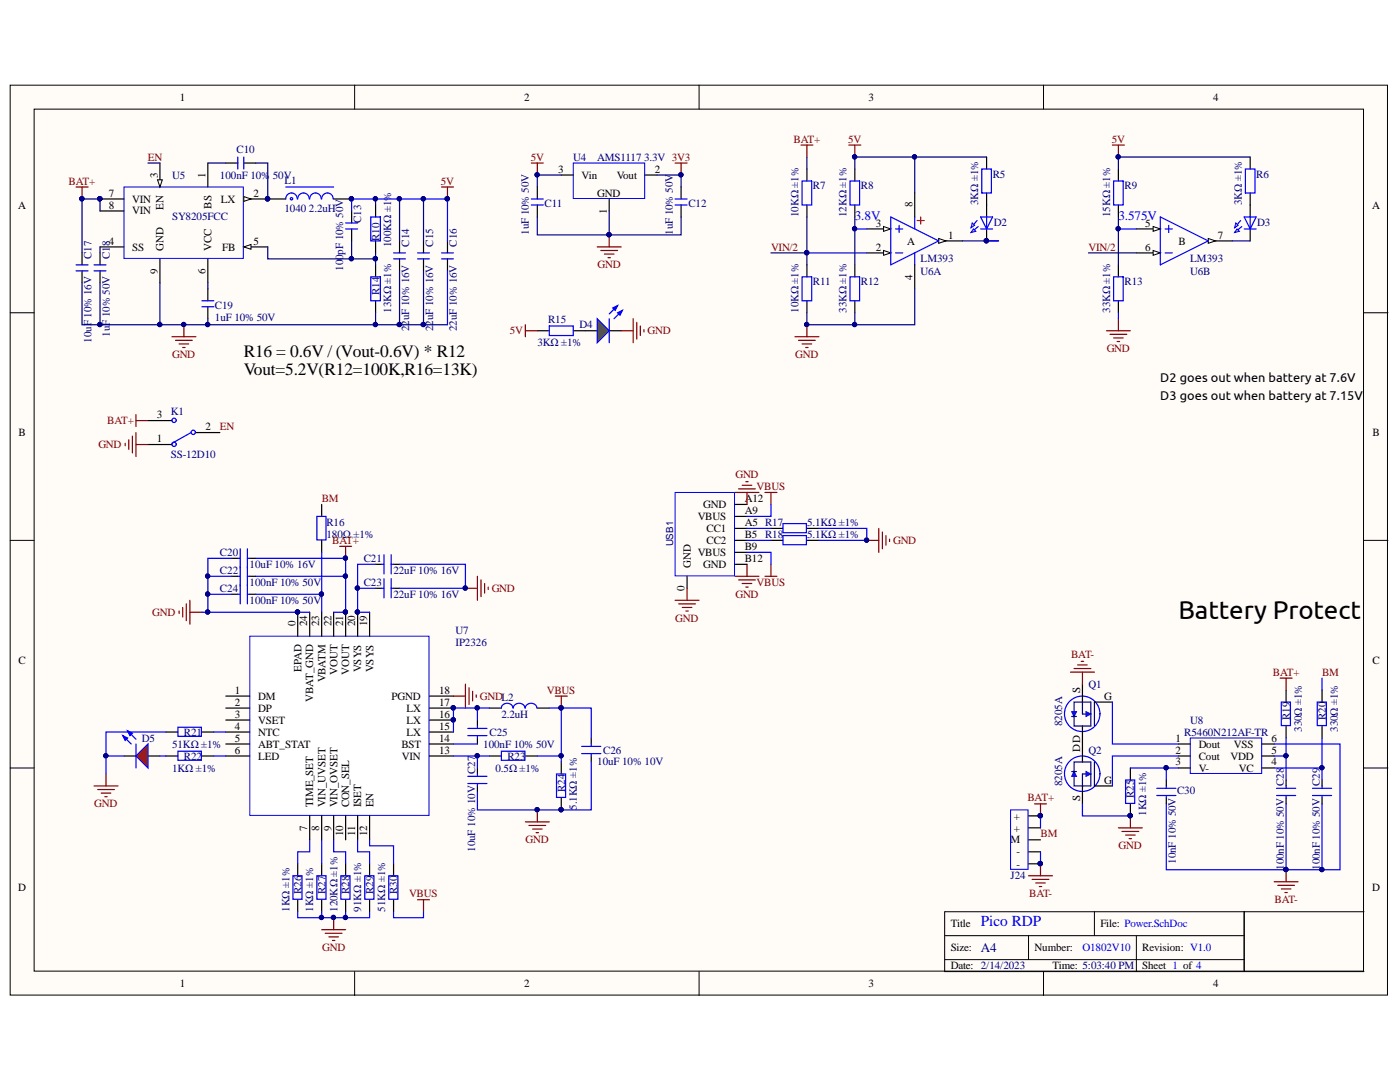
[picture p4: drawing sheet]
<svg xmlns="http://www.w3.org/2000/svg" width="279mm" height="216mm" viewBox="0 0 279 216" stroke-linecap="round" stroke-linejoin="round" font-family="sans-serif">
<defs><g id="words">
<text font-size="5.2" x="235.2" y="123.6">Battery Protect</text>
<g font-size="3.5">
<text x="48.6" y="71.2">R16 = 0.6V / (Vout-0.6V) * R12</text>
<text x="48.6" y="74.8">Vout=5.2V(R12=100K,R16=13K)</text>
</g>
<text font-size="3" fill="#00f" x="195.7" y="184.9">Pico RDP</text>
<g font-size="2.6" fill="#00f">
<text x="170.6" y="43.9">3.8V</text>
<text x="223.2" y="43.9">3.575V</text>
</g>
<text font-size="2.6" fill="#000080" x="195.7" y="189.9">A4</text>
<g font-size="2.5">
<text x="231.5" y="76.3">D2 goes out when battery at 7.6V</text>
<text x="231.5" y="79.8">D3 goes out when battery at 7.15V</text>
</g>
<g font-size="2.2">
<text x="35.9" y="20.1">1</text>
<text x="104.6" y="20.1">2</text>
<text x="173.3" y="20.1">3</text>
<text x="242.1" y="20.1">4</text>
<text x="31.5" y="35.4" transform="rotate(-90 31.5 35.4)">3</text>
<text x="41" y="35.4" transform="rotate(-90 41 35.4)">1</text>
<text x="111.4" y="34.4">3</text>
<text x="116.1" y="35.7">Vin</text>
<text x="123.1" y="35.7">Vout</text>
<text x="130.7" y="34.4">2</text>
<text x="3.6" y="41.6">A</text>
<text x="21.7" y="39.2">7</text>
<text x="21.7" y="41.6">8</text>
<text x="26.4" y="40.4">VIN</text>
<text x="32.7" y="41.9" transform="rotate(-90 32.7 41.9)">EN</text>
<text x="42.2" y="41.6" transform="rotate(-90 42.2 41.6)">BS</text>
<text x="44.1" y="40.4">LX</text>
<text x="50.6" y="39.2">2</text>
<text x="119.2" y="39.2">GND</text>
<text x="182.1" y="41.4" transform="rotate(-90 182.1 41.4)">8</text>
<text x="273.8" y="41.6">A</text>
<text x="26.4" y="42.8">VIN</text>
<text x="121.1" y="42.7" transform="rotate(-90 121.1 42.7)">1</text>
<text x="174.8" y="45.2">3</text>
<text x="189.2" y="47.6">1</text>
<text x="228.6" y="45.2">5</text>
<text x="243" y="47.6">7</text>
<text x="21.7" y="48.8">4</text>
<text x="26.4" y="50">SS</text>
<text x="32.7" y="50" transform="rotate(-90 32.7 50)">GND</text>
<text x="42.2" y="50" transform="rotate(-90 42.2 50)">VCC</text>
<text x="44.3" y="50">FB</text>
<text x="50.6" y="48.8">5</text>
<text x="174.8" y="50">2</text>
<text x="181" y="48.8">A</text>
<text x="228.6" y="50">6</text>
<text x="235.2" y="48.8">B</text>
<text x="31.5" y="54.6" transform="rotate(-90 31.5 54.6)">9</text>
<text x="41" y="54.6" transform="rotate(-90 41 54.6)">6</text>
<text x="182.1" y="55.8" transform="rotate(-90 182.1 55.8)">4</text>
<text x="31.3" y="83.5">3</text>
<text x="3.7" y="87">B</text>
<text x="31.3" y="88.2">1</text>
<text x="41" y="85.8">2</text>
<text x="273.9" y="87">B</text>
<text x="140.3" y="101.4">GND</text>
<text x="148.6" y="100.2">A12</text>
<text x="139.2" y="103.8">VBUS</text>
<text x="141" y="106.1">CC1</text>
<text x="148.6" y="107.3">B5 R18</text>
<text x="148.6" y="102.6">A9</text>
<text x="148.6" y="105">A5 R17</text>
<text x="137.9" y="113.3" transform="rotate(-90 137.9 113.3)">GND</text>
<text x="139.2" y="111">VBUS</text>
<text x="140.3" y="113.3">GND</text>
<text x="141" y="108.6">CC2</text>
<text x="148.6" y="109.8">B9</text>
<text x="148.6" y="112.1">B12</text>
<text x="136.6" y="118" transform="rotate(-90 136.6 118)">0</text>
<text x="59" y="125" transform="rotate(-90 59 125)">0</text>
<text x="61.3" y="125" transform="rotate(-90 61.3 125)">24</text>
<text x="63.7" y="125" transform="rotate(-90 63.7 125)">23</text>
<text x="66.2" y="125" transform="rotate(-90 66.2 125)">22</text>
<text x="68.5" y="125" transform="rotate(-90 68.5 125)">21</text>
<text x="70.9" y="125" transform="rotate(-90 70.9 125)">20</text>
<text x="73.3" y="125" transform="rotate(-90 73.3 125)">19</text>
<text x="3.7" y="132.4">C</text>
<text x="60.1" y="134" transform="rotate(-90 60.1 134)">EPAD</text>
<text x="65" y="136.2" transform="rotate(-90 65 136.2)">VBATM</text>
<text x="67.3" y="134.6" transform="rotate(-90 67.3 134.6)">VOUT</text>
<text x="69.7" y="134.6" transform="rotate(-90 69.7 134.6)">VOUT</text>
<text x="72.1" y="134.1" transform="rotate(-90 72.1 134.1)">VSYS</text>
<text x="74.5" y="134.1" transform="rotate(-90 74.5 134.1)">VSYS</text>
<text x="273.9" y="132.4">C</text>
<text x="46.9" y="138.4">1</text>
<text x="46.9" y="140.8">2</text>
<text x="46.9" y="143.2">3</text>
<text x="51.5" y="139.6">DM</text>
<text x="51.5" y="142">DP</text>
<text x="62.5" y="140" transform="rotate(-90 62.5 140)">VBAT_GND</text>
<text x="78.2" y="139.6">PGND</text>
<text x="81.1" y="142">LX</text>
<text x="87.6" y="143.2">16</text>
<text x="87.6" y="140.8">17</text>
<text x="87.6" y="138.4">18</text>
<text x="215.5" y="138.2" transform="rotate(-90 215.5 138.2)">S</text>
<text x="220.4" y="139.6">G</text>
<text x="46.9" y="145.6">4</text>
<text x="46.9" y="148">5</text>
<text x="51.5" y="144.4">VSET</text>
<text x="51.5" y="146.8">NTC</text>
<text x="51.5" y="149.2">ABT_STAT</text>
<text x="80.1" y="149.2">BST</text>
<text x="81.1" y="146.8">LX</text>
<text x="81.1" y="144.4">LX</text>
<text x="87.6" y="148">14</text>
<text x="87.6" y="145.6">15</text>
<text x="234.6" y="148">1</text>
<text x="239.2" y="149.2">Dout</text>
<text x="246.2" y="149.2">VSS</text>
<text x="253.8" y="148">6</text>
<text x="46.9" y="150.4">6</text>
<text x="51.5" y="151.5">LED</text>
<text x="80.2" y="151.5">VIN</text>
<text x="87.6" y="150.4">13</text>
<text x="215.5" y="150.1" transform="rotate(-90 215.5 150.1)">DD</text>
<text x="234.6" y="150.4">2</text>
<text x="234.6" y="152.7">3</text>
<text x="239.2" y="151.5">Cout</text>
<text x="239.2" y="154">V-</text>
<text x="245.6" y="151.5">VDD</text>
<text x="247.3" y="154">VC</text>
<text x="253.8" y="152.7">4</text>
<text x="253.8" y="150.4">5</text>
<text x="62.5" y="161.1" transform="rotate(-90 62.5 161.1)">TIME_SET</text>
<text x="65" y="161.1" transform="rotate(-90 65 161.1)">VIN_UVSET</text>
<text x="67.3" y="161.1" transform="rotate(-90 67.3 161.1)">VIN_OVSET</text>
<text x="69.7" y="161.1" transform="rotate(-90 69.7 161.1)">CON_SEL</text>
<text x="72.1" y="161.1" transform="rotate(-90 72.1 161.1)">ISET</text>
<text x="74.5" y="161.1" transform="rotate(-90 74.5 161.1)">EN</text>
<text x="215.5" y="159.9" transform="rotate(-90 215.5 159.9)">S</text>
<text x="220.4" y="156.4">G</text>
<text x="61.3" y="165.8" transform="rotate(-90 61.3 165.8)">7</text>
<text x="63.7" y="165.8" transform="rotate(-90 63.7 165.8)">8</text>
<text x="66.2" y="165.8" transform="rotate(-90 66.2 165.8)">9</text>
<text x="68.5" y="166.9" transform="rotate(-90 68.5 166.9)">10</text>
<text x="70.9" y="166.8" transform="rotate(-90 70.9 166.8)">11</text>
<text x="73.3" y="166.9" transform="rotate(-90 73.3 166.9)">12</text>
<text x="202.3" y="163.6">+</text>
<text x="202.3" y="165.9">+</text>
<text x="201.7" y="168.3">M</text>
<text x="202.8" y="170.7">-</text>
<text x="202.8" y="173.1">-</text>
<text x="3.6" y="177.8">D</text>
<text x="273.8" y="177.8">D</text>
<text x="189.7" y="185">Title</text>
<text x="219.6" y="185">File: Power.SchDoc</text>
<text x="189.7" y="189.9">Size:</text>
<text x="206.5" y="189.9">Number:</text>
<text x="228" y="189.9">Revision: V1.0</text>
<text x="35.9" y="197">1</text>
<text x="104.6" y="197">2</text>
<text x="173.3" y="197">3</text>
<text x="189.7" y="193.4">Date: 2/14/2023</text>
<text x="210" y="193.4">Time: 5:03:40 PM</text>
<text x="228" y="193.4">Sheet 1 of 4</text>
<text x="242.1" y="197">4</text>
</g>
<g font-size="2.2" fill="#800000">
<text x="158.4" y="28.5">BAT+</text>
<text x="169.3" y="28.5">5V</text>
<text x="221.9" y="28.5">5V</text>
<text x="29.5" y="32.1">EN</text>
<text x="105.9" y="32.1">5V</text>
<text x="13.7" y="36.9">BAT+</text>
<text x="88" y="36.9">5V</text>
<text x="119.3" y="53.5">GND</text>
<text x="153.9" y="50">VIN/2</text>
<text x="217.2" y="50">VIN/2</text>
<text x="34.3" y="71.5">GND</text>
<text x="101.8" y="66.7">5V</text>
<text x="129.3" y="66.7">GND</text>
<text x="158.7" y="71.5">GND</text>
<text x="220.9" y="70.3">GND</text>
<text x="19.6" y="89.4">GND</text>
<text x="21.4" y="84.7">BAT+</text>
<text x="43.9" y="85.8">EN</text>
<text x="146.8" y="95.4">GND</text>
<text x="151" y="97.8">VBUS</text>
<text x="66.3" y="108.6">BAT+</text>
<text x="178.2" y="108.6">GND</text>
<text x="98.1" y="118.1">GND</text>
<text x="146.8" y="119.3">GND</text>
<text x="151" y="116.9">VBUS</text>
<text x="30.4" y="122.9">GND</text>
<text x="134.8" y="124.1">GND</text>
<text x="213.8" y="131.3">BAT-</text>
<text x="254" y="134.8">BAT+</text>
<text x="95.8" y="139.6">GNDL2</text>
<text x="109.1" y="138.4">VBUS</text>
<text x="18.8" y="161.1">GND</text>
<text x="205" y="159.9">BAT+</text>
<text x="104.9" y="168.3">GND</text>
<text x="223.2" y="169.5">GND</text>
<text x="81.6" y="179">VBUS</text>
<text x="205.4" y="179">BAT-</text>
<text x="254.4" y="180.2">BAT-</text>
<text x="64.3" y="189.9">GND</text>
</g>
<g font-size="2.2" fill="#000080">
<text x="34.3" y="35.7">U5</text>
<text x="43.9" y="35.7">100nF 10%</text>
<text x="47.2" y="30.6">C10</text>
<text x="54.5" y="35.7">50V</text>
<text x="114.4" y="32.1">U4</text>
<text x="119.2" y="32.1">AMS1117 3.3V 3V3</text>
<text x="198.1" y="35.4">R5</text>
<text x="250.7" y="35.4">R6</text>
<text x="56.8" y="36.6">L1</text>
<text x="108.7" y="41.4">C11</text>
<text x="137.4" y="41.4">C12</text>
<text x="162.2" y="37.8">R7</text>
<text x="171.8" y="37.8">R8</text>
<text x="195.2" y="40.9" transform="rotate(-90 195.2 40.9)">3KΩ ±1%</text>
<text x="224.4" y="37.8">R9</text>
<text x="247.9" y="40.9" transform="rotate(-90 247.9 40.9)">3KΩ ±1%</text>
<text x="34.3" y="44">SY8205FCC</text>
<text x="56.8" y="42.4">1040 2.2uH</text>
<text x="72.1" y="44.5" transform="rotate(-90 72.1 44.5)">C13</text>
<text x="105.6" y="46.9" transform="rotate(-90 105.6 46.9)">1uF 10% 50V</text>
<text x="134.2" y="46.9" transform="rotate(-90 134.2 46.9)">1uF 10% 50V</text>
<text x="159.4" y="43.3" transform="rotate(-90 159.4 43.3)">10KΩ ±1%</text>
<text x="168.9" y="43.3" transform="rotate(-90 168.9 43.3)">12KΩ ±1%</text>
<text x="198.4" y="45">D2</text>
<text x="221.5" y="43.3" transform="rotate(-90 221.5 43.3)">15KΩ ±1%</text>
<text x="250.9" y="45">D3</text>
<text x="18.3" y="51.7" transform="rotate(-90 18.3 51.7)">C17</text>
<text x="21.9" y="51.7" transform="rotate(-90 21.9 51.7)">C1</text>
<text x="21.9" y="49.1" transform="rotate(-90 21.9 49.1)">8</text>
<text x="75.7" y="48" transform="rotate(-90 75.7 48)">R10</text>
<text x="78.1" y="49.2" transform="rotate(-90 78.1 49.2)">100KΩ ±1%</text>
<text x="81.6" y="49.2" transform="rotate(-90 81.6 49.2)">C14</text>
<text x="86.5" y="49.2" transform="rotate(-90 86.5 49.2)">C15</text>
<text x="91.2" y="49.2" transform="rotate(-90 91.2 49.2)">C16</text>
<text x="183.7" y="52.4">LM393</text>
<text x="237.5" y="52.4">LM393</text>
<text x="68.5" y="54" transform="rotate(-90 68.5 54)">100pF 10% 50V</text>
<text x="75.7" y="58.9" transform="rotate(-90 75.7 58.9)">R14</text>
<text x="162.2" y="56.9">R11</text>
<text x="171.8" y="56.9">R12</text>
<text x="183.7" y="54.8">U6A</text>
<text x="224.4" y="56.9">R13</text>
<text x="237.5" y="54.8">U6B</text>
<text x="42.9" y="61.7">C19</text>
<text x="42.9" y="64.1">1uF 10% 50V</text>
<text x="78.1" y="62.4" transform="rotate(-90 78.1 62.4)">13KΩ ±1%</text>
<text x="81.6" y="66" transform="rotate(-90 81.6 66)">22uF 10% 16V</text>
<text x="86.5" y="66" transform="rotate(-90 86.5 66)">22uF 10% 16V</text>
<text x="91.2" y="66" transform="rotate(-90 91.2 66)">22uF 10% 16V</text>
<text x="109.4" y="64.4">R15</text>
<text x="115.6" y="65.5">D4</text>
<text x="159.4" y="62.4" transform="rotate(-90 159.4 62.4)">10KΩ ±1%</text>
<text x="168.9" y="62.4" transform="rotate(-90 168.9 62.4)">33KΩ ±1%</text>
<text x="221.5" y="62.4" transform="rotate(-90 221.5 62.4)">33KΩ ±1%</text>
<text x="18.3" y="68.4" transform="rotate(-90 18.3 68.4)">10uF 10% 16V</text>
<text x="21.9" y="67.2" transform="rotate(-90 21.9 67.2)">1uF 10% 50V</text>
<text x="107.3" y="69.1">3KΩ ±1%</text>
<text x="34.1" y="82.7">K1</text>
<text x="34.1" y="91.3">SS-12D10</text>
<text x="65.1" y="105">R16</text>
<text x="65.1" y="107.3">180Ω ±1%</text>
<text x="161.1" y="105">5.1KΩ ±1%</text>
<text x="161.1" y="107.3">5.1KΩ ±1%</text>
<text x="43.9" y="111">C20</text>
<text x="49.8" y="113.3">10uF 10% 16V</text>
<text x="72.6" y="112.1">C21</text>
<text x="43.9" y="114.5">C22</text>
<text x="43.9" y="118.1">C24</text>
<text x="49.8" y="116.9">100nF 10% 50V</text>
<text x="72.6" y="116.9">C23</text>
<text x="78.5" y="114.5">22uF 10% 16V</text>
<text x="78.5" y="119.3">22uF 10% 16V</text>
<text x="49.8" y="120.5">100nF 10% 50V</text>
<text x="90.9" y="126.5">U7</text>
<text x="90.9" y="128.9">IP2326</text>
<text x="217.2" y="137.3">Q1</text>
<text x="100.1" y="143.2">2.2uH</text>
<text x="257.4" y="143.7" transform="rotate(-90 257.4 143.7)">R19</text>
<text x="264.6" y="143.7" transform="rotate(-90 264.6 143.7)">R20</text>
<text x="28.3" y="148">D5</text>
<text x="34.3" y="149.2">51KΩ ±1%</text>
<text x="36.7" y="146.8">R21</text>
<text x="96.4" y="149.2">100nF 10% 50V</text>
<text x="97.7" y="146.8">C25</text>
<text x="212" y="144.9" transform="rotate(-90 212 144.9)">8205A</text>
<text x="236.3" y="146.8">R5460N212AF-TR</text>
<text x="237.5" y="144.4">U8</text>
<text x="259.8" y="146.1" transform="rotate(-90 259.8 146.1)">330Ω ±1%</text>
<text x="267" y="146.1" transform="rotate(-90 267 146.1)">330Ω ±1%</text>
<text x="34.3" y="154">1KΩ ±1%</text>
<text x="36.7" y="151.5">R22</text>
<text x="94.8" y="154.4" transform="rotate(-90 94.8 154.4)">C27</text>
<text x="98.9" y="154">0.5Ω ±1%</text>
<text x="101.3" y="151.5">R23</text>
<text x="119.2" y="152.7">10uF 10% 10V</text>
<text x="120.4" y="150.4">C26</text>
<text x="217.2" y="150.4">Q2</text>
<text x="112.8" y="158.1" transform="rotate(-90 112.8 158.1)">R24</text>
<text x="115.1" y="161.6" transform="rotate(-90 115.1 161.6)">5.1KΩ ±1%</text>
<text x="212" y="156.8" transform="rotate(-90 212 156.8)">8205A</text>
<text x="226.3" y="159.2" transform="rotate(-90 226.3 159.2)">R25</text>
<text x="234.9" y="158.5">C30</text>
<text x="256.2" y="156.8" transform="rotate(-90 256.2 156.8)">C28</text>
<text x="263.4" y="156.8" transform="rotate(-90 263.4 156.8)">C29</text>
<text x="228.7" y="162.8" transform="rotate(-90 228.7 162.8)">1KΩ ±1%</text>
<text x="94.8" y="170" transform="rotate(-90 94.8 170)">10uF 10% 10V</text>
<text x="234.7" y="172.4" transform="rotate(-90 234.7 172.4)">10nF 10% 50V</text>
<text x="256.2" y="173.5" transform="rotate(-90 256.2 173.5)">100nF 10% 50V</text>
<text x="263.4" y="173.5" transform="rotate(-90 263.4 173.5)">100nF 10% 50V</text>
<text x="60.1" y="178.4" transform="rotate(-90 60.1 178.4)">R26</text>
<text x="65" y="178.4" transform="rotate(-90 65 178.4)">R27</text>
<text x="69.7" y="178.4" transform="rotate(-90 69.7 178.4)">R28</text>
<text x="74.5" y="178.4" transform="rotate(-90 74.5 178.4)">R29</text>
<text x="79.3" y="178.4" transform="rotate(-90 79.3 178.4)">R30</text>
<text x="201.7" y="175.5">J24</text>
<text x="57.8" y="181.9" transform="rotate(-90 57.8 181.9)">1KΩ ±1%</text>
<text x="62.5" y="181.9" transform="rotate(-90 62.5 181.9)">1KΩ ±1%</text>
<text x="67.3" y="181.9" transform="rotate(-90 67.3 181.9)">120KΩ ±1%</text>
<text x="72.1" y="181.9" transform="rotate(-90 72.1 181.9)">91KΩ ±1%</text>
<text x="76.9" y="181.9" transform="rotate(-90 76.9 181.9)">51KΩ ±1%</text>
</g>
<g font-size="2.2" fill="#980000">
<text x="64.2" y="100.2">BM</text>
<text x="263.8" y="134.8">BM</text>
<text x="207.7" y="167.1">BM</text>
</g>
<text font-size="2.2" fill="#00f" x="216" y="189.9">O1802V10</text>
<text font-size="1.9" fill="#000080" x="134.3" y="109" transform="rotate(-90 134.3 109)">USB1</text>
</g></defs>
<g fill="#fffcf8" stroke="#000" stroke-width=".2">
<path d="M2 17h274.9v181.6h-274.9z"/>
<path d="M6.8 21.8h265.3v172h-265.3z"/>
</g>
<g fill="none" stroke="#000" stroke-width=".2">
<path d="M70.8 17v4.8M139.5 17v4.8M208.3 17v4.8M2 62.4h4.8M272.2 62.4h4.8M2 107.8h4.8M272.2 107.8h4.8M2 153.2h4.8M272.2 153.2h4.8M70.8 193.9v4.8M139.5 193.9v4.8M188.5 186.7h59.8"/>
<path d="M188.5 191.5h59.8M205.3 186.7v4.8M208.3 193.9v4.8M218.4 181.9v4.8M226.8 186.7v7.2M272.2 181.9h-23.9v12v-12h-59.8v12h83.7"/>
</g>
<g fill="none" stroke="#000" stroke-width=".24">
<path d="M45.1 32.5h2.4M48.7 32.5h2.3M107.2 37.3v2.4M135.9 37.3v2.4M20 50.5v2.4M20 54v2.4M75 52.9v2.3M79.7 48.1v2.4M79.7 51.7v2.3M84.5 48.1v2.4M84.5 51.7v2.3M107.2 40.9v2.4"/>
<path d="M135.9 40.9v2.4M173 50.5h4.8M75 60v2.4"/>
</g>
<g fill="none" stroke="#00f" stroke-width=".24">
<path d="M47.5 31.3v2.4M48.7 31.3v2.4M106 39.7h2.4M134.7 39.7h2.4M18.8 54h2.4M18.8 52.9h2.4M74 55.2h1.9v4.8h-1.9zM78.5 51.7h2.4M78.5 50.5h2.4M83.3 51.7h2.4M83.3 50.5h2.4M106 40.9h2.4"/>
<path d="M134.7 40.9h2.4"/>
</g>
<path d="M134.7 32.5h2.4M135.9 32.5v2.4M119.2 49.3h4.8M119.9 50h3.4M120.6 50.7h1.9M121.3 51.4h.5M121.6 46.9v2.4" fill="none" stroke="#800000" stroke-width=".24"/>
<g fill="#000080" stroke="#000080" stroke-width=".2">
<circle cx="135.9" cy="34.9" r=".43"/>
<circle cx="121.5" cy="46.8" r=".43"/>
</g>
<path d="M176.3 50l1.5 .5-1.5 .4z" fill="#fffcf8"/>
<path d="M176.3 50l1.5 .5-1.5 .4z" fill="none" stroke="#000" stroke-width=".2"/>
<path d="M173 45.7h4.8" fill="none" stroke="#000" stroke-width=".24"/>
<path d="M176.3 45.2l1.5 .5-1.5 .5z" fill="#fffcf8"/>
<path d="M176.3 45.2l1.5 .5-1.5 .5z" fill="none" stroke="#000" stroke-width=".2"/>
<path d="M187.3 48.1h4.8" fill="none" stroke="#000" stroke-width=".24"/>
<path d="M187.3 47.6l1.5 .5-1.5 .4z" fill="#fffcf8"/>
<path d="M187.3 47.6l1.5 .5-1.5 .4z" fill="none" stroke="#000" stroke-width=".2"/>
<path d="M177.8 43.3l9.5 4.8-9.5 4.8zM178.7 50.5h1.5M178.7 45.7h1.5M179.4 45v1.4M182.6 43.3v2.4M182.6 50.5v2.4" fill="none" stroke="#00f" stroke-width=".24"/>
<path d="M182.6 38.5v4.8M182.6 52.9v4.7M226.8 45.7h4.8" fill="none" stroke="#000" stroke-width=".24"/>
<path d="M183 44h1.5M183.7 43.3v1.4" fill="none" stroke="#f00" stroke-width=".24"/>
<path d="M230.1 45.2l1.5 .5-1.5 .5z" fill="#fffcf8"/>
<path d="M230.1 45.2l1.5 .5-1.5 .5z" fill="none" stroke="#000" stroke-width=".2"/>
<path d="M226.8 50.5h4.8" fill="none" stroke="#000" stroke-width=".24"/>
<path d="M230.1 50l1.5 .5-1.5 .4z" fill="#fffcf8"/>
<path d="M230.1 50l1.5 .5-1.5 .4z" fill="none" stroke="#000" stroke-width=".2"/>
<path d="M241.1 48.1h4.8" fill="none" stroke="#000" stroke-width=".24"/>
<path d="M241.1 47.6l1.5 .5-1.5 .4z" fill="#fffcf8"/>
<path d="M241.1 47.6l1.5 .5-1.5 .4z" fill="none" stroke="#000" stroke-width=".2"/>
<g fill="none" stroke="#00f" stroke-width=".24">
<path d="M57 37.3h9.6M58.4 39.6l-.2-.2-.3 .3 .3 .2 .2-.2M59.3 39.7a1.15 1.15 0 0 0-1.1-1.2 1.15 1.15 0 0 0-1.2 1.2M61.7 39.7a1.15 1.15 0 0 0-1.1-1.2 1.15 1.15 0 0 0-1.2 1.2M64.1 39.7a1.15 1.15 0 0 0-1.1-1.2 1.15 1.15 0 0 0-1.2 1.2M66.5 39.7a1.15 1.15 0 0 0-1.2-1.2 1.15 1.15 0 0 0-1.1 1.2M160.1 36.1h1.9v4.8h-1.9zM169.6 36.1h2v4.8h-2zM195.9 33.7h2v4.8h-2zM222.2 36.1h2v4.8h-2zM248.5 33.7h2v4.8h-2zM15.2 54h2.4"/>
<path d="M15.2 52.9h2.4M69 45.7h2.4M69 44.5h2.4M74 43.3h1.9v4.8h-1.9zM160.1 55.2h1.9v4.8h-1.9zM169.6 55.2h2v4.8h-2zM195 44l-1.2 1.4M195.2 45.2l-1.4 1.2M195.7 45.7h2.4M195.7 43.3h2.4l-1.2 2.4zM196.9 43.3v2.4M222.2 55.2h2v4.8h-2z"/>
<path d="M231.6 43.3l9.5 4.8-9.5 4.8zM232.5 50.5h1.5M232.5 45.7h1.5M233.2 45v1.4M40.3 61.2h2.4M40.3 60h2.4"/>
</g>
<g fill="none" stroke="#000" stroke-width=".24">
<path d="M53.4 39.7h3.6M66.6 39.7h3.6M161 33.7v2.4M170.6 33.7v2.4M196.9 31.3v2.4M196.9 38.5v4.8M223.2 33.7v2.4M249.5 31.3v2.4M249.5 38.5v2.4M16.4 50.5v2.4M16.4 54v2.4M41.5 57.6v2.4"/>
<path d="M70.2 42.1v2.4M70.2 45.7v2.4M75 40.9v2.4M75 48.1v2.4M161 40.9v2.4M161 52.9v2.3M170.6 40.9v2.4M170.6 52.9v2.3M196.9 45.7v2.4M223.2 40.9v2.4M223.2 52.9v2.3M41.5 61.2v2.4"/>
<path d="M161 60v2.4M170.6 60v2.4M223.2 60v2.4"/>
</g>
<g fill="none" stroke="#800000" stroke-width=".24">
<path d="M88.1 37.3h2.4M89.3 37.3v2.4M106 32.5h2.4M107.2 32.5v2.4M169.4 28.9h2.4M170.6 28.9v2.4M222 28.9h2.4M223.2 28.9v2.4M34.3 67.2h4.8M35 67.9h3.4M35.7 68.6h2M36.5 69.3h.4"/>
<path d="M36.7 64.8v2.4M158.6 67.2h4.8M159.4 67.9h3.3M160.1 68.6h1.9M160.8 69.3h.5M161 64.8v2.4M220.8 66h4.8M221.5 66.7h3.4M222.2 67.4h2M223 68.1h.4M223.2 63.6v2.4"/>
</g>
<g fill="#000080" stroke="#000080" stroke-width=".2">
<circle cx="161" cy="64.8" r=".43"/>
<circle cx="170.5" cy="31.3" r=".43"/>
<circle cx="223.2" cy="31.3" r=".43"/>
<circle cx="36.7" cy="64.8" r=".43"/>
<circle cx="53.4" cy="39.7" r=".43"/>
<circle cx="70.1" cy="39.7" r=".43"/>
<circle cx="89.3" cy="39.7" r=".43"/>
<circle cx="107.2" cy="34.9" r=".43"/>
<circle cx="196.8" cy="48" r=".43"/>
</g>
<path d="M194 44.5l.5 .5-.7 .4z" fill="#c0c0c0"/>
<path d="M194 44.5l.5 .5-.7 .4z" fill="none" stroke="#00f" stroke-width=".2"/>
<path d="M194.3 45.7l.4 .5-.9 .2z" fill="#c0c0c0"/>
<path d="M194.3 45.7l.4 .5-.9 .2z" fill="none" stroke="#00f" stroke-width=".2"/>
<circle cx="196.8" cy="48" r=".43" fill="#000080" stroke="#000080" stroke-width=".2"/>
<path d="M249.5 40.9v2.4M249.5 45.7v2.4" fill="none" stroke="#000" stroke-width=".24"/>
<path d="M247.6 44l-1.2 1.4M247.8 45.2l-1.4 1.2M248.3 43.3h2.4l-1.2 2.4zM248.3 45.7h2.4M249.5 43.3v2.4" fill="none" stroke="#00f" stroke-width=".24"/>
<path d="M246.6 44.5l.5 .5-.7 .4z" fill="#c0c0c0"/>
<path d="M246.6 44.5l.5 .5-.7 .4z" fill="none" stroke="#00f" stroke-width=".2"/>
<path d="M246.9 45.7l.4 .5-.9 .2z" fill="#c0c0c0"/>
<path d="M246.9 45.7l.4 .5-.9 .2zM237.5 147.3h14.3v7h-14.3zM201.7 161.6h3.5v11.9h-3.5z" fill="none" stroke="#00f" stroke-width=".2"/>
<g fill="none" stroke="#000" stroke-width=".24">
<path d="M89.3 48.1v2.4M89.3 51.7v2.3M263.8 137.7v2.4M235.2 148.5h2.3M235.2 150.8h2.3M235.2 153.2h2.3M251.9 148.5h2.4M251.9 150.8h2.4M251.9 153.2h2.4M263.8 144.9v2.4M263.8 155.6v1.2M263.8 159.2v1.2"/>
<path d="M205.3 162.8h2.4M205.3 165.2h2.4M205.3 167.6h2.4M205.3 170h2.4M205.3 172.4h2.4"/>
</g>
<g fill="none" stroke="#00f" stroke-width=".24">
<path d="M88.1 51.7h2.4M88.1 50.5h2.4M261.9 157.3h3.9M261.9 158.7h3.9M262.9 140.1h1.8v4.7h-1.8zM263.8 156.8v.5M263.8 158.7v.5"/>
<circle cx="216" cy="142.4" r="3.5"/>
</g>
<g fill="#000080" stroke="#000080" stroke-width=".2">
<circle cx="207.6" cy="162.8" r=".43"/>
<circle cx="207.6" cy="172.3" r=".43"/>
<circle cx="256.6" cy="173.5" r=".43"/>
</g>
<path d="M205.3 174.8h4.7M206 175.5h3.3M206.5 160.4h2.4M206.7 176.2h1.9M207.4 176.9h.5M207.7 160.4v2.4M207.7 172.4v2.4M254.3 175.9h4.8M255 176.7h3.3M255.7 177.4h1.9M256.4 178.1h.5M256.7 173.6v2.3" fill="none" stroke="#800000" stroke-width=".24"/>
<path d="M217.7 142.5h-1.7v-2.4h1.7v4.8h-1.7" fill="none" stroke="#11037f" stroke-width=".24"/>
<path d="M216.7 142l1 .5-1 .5z" fill="#0000bf"/>
<path d="M216.7 142l1 .5-1 .5z" fill="none" stroke="#0000bf" stroke-width=".2"/>
<path d="M216 140.1h-1.6v4.8h1.6M218.4 140.1v4.8" fill="none" stroke="#11037f" stroke-width=".24"/>
<path d="M216 136.5v3.6M216 144.9v3.6M218.4 140.1h3.6" fill="none" stroke="#000" stroke-width=".24"/>
<path d="M213.9 142h.9l-.4 1z" fill="#0000bf"/>
<path d="M213.9 142h.9l-.4 1z" fill="none" stroke="#0000bf" stroke-width=".2"/>
<path d="M213.9 143h.9M216 152h1.7v4.8h-1.7v-2.4h1.7" fill="none" stroke="#11037f" stroke-width=".24"/>
<circle cx="216" cy="154.4" r="3.5" fill="none" stroke="#00f" stroke-width=".24"/>
<path d="M216.7 154l1 .4-1 .5z" fill="#0000bf"/>
<path d="M216.7 154l1 .4-1 .5z" fill="none" stroke="#0000bf" stroke-width=".2"/>
<path d="M216 152h-1.6v4.8h1.6M218.4 152v4.8" fill="none" stroke="#11037f" stroke-width=".24"/>
<path d="M216 148.5v3.5M216 156.8v3.6M218.4 156.8h3.6" fill="none" stroke="#000" stroke-width=".24"/>
<path d="M214.4 154l.4 .9h-.9z" fill="#0000bf"/>
<path d="M214.4 154l.4 .9h-.9z" fill="none" stroke="#0000bf" stroke-width=".2"/>
<path d="M213.9 154h.9" fill="none" stroke="#11037f" stroke-width=".24"/>
<path d="M256.7 137.7v2.4M225.6 153.2v2.4M232.8 155.6v1.2M232.8 159.2v1.2M256.7 144.9v2.4M256.7 155.6v1.2M256.7 159.2v1.2M225.6 160.4v2.4" fill="none" stroke="#000" stroke-width=".24"/>
<circle cx="225.5" cy="162.8" r=".43" fill="#000080" stroke="#000080" stroke-width=".2"/>
<path d="M224.6 155.6h1.9v4.7h-1.9zM230.8 157.3h3.9M230.8 158.7h3.9M232.8 156.8v.5M232.8 158.7v.5M254.8 157.3h3.8M254.8 158.7h3.8M255.7 140.1h1.8v4.7h-1.8zM256.7 156.8v.5M256.7 158.7v.5" fill="none" stroke="#00f" stroke-width=".24"/>
<path d="M213.6 134.1h4.8M214.4 133.4h3.3M215.1 132.7h1.9M215.8 132h.5M216 134.1v2.4M255.5 135.3h2.4M256.7 135.3v2.4M223.2 165.2h4.8M223.9 165.9h3.4M224.6 166.6h1.9M225.4 167.3h.4M225.6 162.8v2.4" fill="none" stroke="#800000" stroke-width=".24"/>
<path d="M49.9 126.9h35.7v35.8h-35.7z" fill="#fff" stroke="#00f" stroke-width=".2"/>
<g fill="none" stroke="#000" stroke-width=".24">
<path d="M45.1 138.9h4.8M59.4 122.2v4.7M61.8 122.2v4.7M64.2 122.2v4.7M66.6 122.2v4.7M69 122.2v4.7M71.4 122.2v4.7M73.8 122.2v4.7M85.7 138.9h4.8M24.7 150.8h2.4M29.5 150.8h2.4M33.1 146.1h2.4"/>
<path d="M33.1 150.8h2.4M40.3 146.1h2.4M40.3 150.8h2.4M45.1 141.3h4.8M45.1 143.7h4.8M45.1 146.1h4.8M45.1 148.5h4.8M45.1 150.8h4.8M85.7 141.3h4.8M85.7 143.7h4.8M85.7 146.1h4.8M85.7 148.5h4.8"/>
<path d="M85.7 150.8h4.8M59.4 172.4v2.4M59.4 179.5v2.4M61.8 162.8v4.8M64.2 162.8v4.8M64.2 172.4v2.4M64.2 179.5v2.4M66.6 162.8v4.8M69 162.8v4.8M69 172.4v2.4M69 179.5v2.4M71.4 162.8v4.8"/>
<path d="M73.8 162.8v4.8M73.8 172.4v2.4M73.8 179.5v2.4M78.5 172.4v2.4M78.5 179.5v2.4"/>
</g>
<g fill="#000080" stroke="#000080" stroke-width=".2">
<circle cx="90.4" cy="143.6" r=".43"/>
<circle cx="90.4" cy="141.2" r=".43"/>
<circle cx="71.3" cy="122.1" r=".43"/>
<circle cx="68.9" cy="122.1" r=".43"/>
<circle cx="59.4" cy="122.1" r=".43"/>
<circle cx="66.5" cy="183.1" r=".43"/>
</g>
<path d="M35.5 145.1h4.7v1.8h-4.7zM35.5 149.9h4.7v1.8h-4.7zM58.5 174.8h1.8v4.6h-1.8zM63.2 174.8h1.9v4.6h-1.9zM68 174.8h1.8v4.6h-1.8zM72.8 174.8h1.8v4.6h-1.8zM77.6 174.8h1.8v4.6h-1.8z" fill="none" stroke="#00f" stroke-width=".24"/>
<path d="M18.8 156.8h4.7M19.5 157.5h3.3M20.2 158.3h1.9M20.9 159h.5M21.2 154.4v2.4M64.2 185.5h4.8M64.9 186.2h3.4M65.6 186.9h1.9M66.3 187.7h.5M66.6 183.1v2.4" fill="none" stroke="#800000" stroke-width=".24"/>
<path d="M27.1 150.8l2.4-2.3v4.7z" fill="#f00"/>
<path d="M24.5 146.8l1.7 1.7M25.5 145.8l1.6 1.7M27.1 150.8l2.4-2.3v4.7z" fill="none" stroke="#00f" stroke-width=".24"/>
<path d="M24.5 146.8l1 .5-.5 .4z" fill="#00f"/>
<path d="M24.5 146.8l1 .5-.5 .4z" fill="none" stroke="#00f" stroke-width=".24"/>
<path d="M25.5 145.8l.9 .5-.5 .5z" fill="#00f"/>
<g fill="none" stroke="#00f" stroke-width=".24">
<path d="M38.1 86.3l-3.8 2.2M47.5 111.4h.4M47.5 115h.4M47.5 118.6h.4M47.9 109.5v11M49.4 109.5v11M49.4 111.4h.5M49.4 115h.5M49.4 118.6h.5M63.2 103h1.9v4.7h-1.9zM76.2 112.6h.4M76.2 117.4h.4"/>
<path d="M76.6 110.7v3.8M76.6 115.5v3.8M78.1 110.7v3.8M78.1 115.5v3.8M78.1 112.6h.4M78.1 117.4h.4M25.5 145.8l.9 .5-.5 .5zM27.1 148.5v4.7M93.4 154.9h3.8M93.4 156.3h3.8M93.4 146.8h3.8M93.4 145.4h3.8"/>
<path d="M95.3 144.9v.5M95.3 146.8v.5M95.3 154.4v.5M95.3 156.3v.5M100.1 149.9h4.6v1.8h-4.6zM102.4 141.3a1.16 1.16 0 0 0-1.2-1 1.16 1.16 0 0 0-1.1 1M104.7 141.3a1.16 1.16 0 0 0-1.1-1 1.16 1.16 0 0 0-1.1 1M107.1 141.3a1.16 1.16 0 0 0-1.1-1 1.16 1.16 0 0 0-1.2 1M111.1 154.4h1.8v4.7h-1.8zM116.1 150.4h3.8M116.1 148.9h3.8M118 148.5v.4"/>
<path d="M118 150.4v.4"/>
<circle cx="34.7" cy="83.9" r=".43"/>
<circle cx="34.7" cy="88.7" r=".43"/>
<circle cx="38.6" cy="86.3" r=".43"/>
</g>
<g fill="none" stroke="#000" stroke-width=".24">
<path d="M20 39.7h4.7M41.5 32.5v4.8M48.7 39.7h4.7M112 34.9h2.4M121.6 39.7v2.4M128.8 34.9h2.3M29.5 83.9h4.8M29.5 88.7h4.8M39.1 86.3h4.8M46.3 111.4h1.2M46.3 115h1.2M46.3 118.6h1.2"/>
<path d="M49.9 111.4h1.1M49.9 115h1.1M49.9 118.6h1.1M64.2 100.7v2.3M64.2 107.8v2.4M75 112.6h1.2M75 117.4h1.2M78.5 112.6h1.2M78.5 117.4h1.2M95.3 143.7v1.2M95.3 147.3v1.2M95.3 153.2v1.2"/>
<path d="M95.3 156.8v1.2M97.7 150.8h2.4M97.7 141.3h2.4M104.8 150.8h2.4M107.2 141.3h2.4M112 152v2.4M112 159.2v2.4M118 147.3v1.2M118 150.8v1.2"/>
</g>
<g fill="#000080" stroke="#000080" stroke-width=".2">
<circle cx="112" cy="161.6" r=".43"/>
<circle cx="112" cy="141.2" r=".43"/>
<circle cx="107.2" cy="161.6" r=".43"/>
<circle cx="92.8" cy="117.3" r=".43"/>
<circle cx="16.3" cy="39.7" r=".43"/>
<circle cx="19.9" cy="39.7" r=".43"/>
</g>
<g fill="none" stroke="#800000" stroke-width=".24">
<path d="M15.2 37.3h2.4M16.4 37.3v2.4M159.8 28.9h2.4M161 28.9v2.4M25 88.5v.4M25.7 87.7v2M26.4 87v3.4M27.1 82.7v2.4M27.1 86.3v4.8M27.1 88.7h2.4M27.1 83.9h2.4M37.9 119.8v4.8"/>
<path d="M92.9 117.4h2.4M95.3 115v4.8M96 115.7v3.4M96.7 116.4v1.9M97.4 117.1v.5M35.7 121.9v.5M36.5 121.2v1.9M37.2 120.5v3.3M37.9 122.2h2.4M90.5 138.9h2.4M92.9 136.5v4.8M93.6 137.2v3.4"/>
<path d="M94.3 137.9v2M95 138.7v.4M110.8 138.9h2.4M112 138.9v2.4M83.3 179.5h2.4M84.5 179.5v2.4M104.8 164h4.8M105.6 164.7h3.3M106.3 165.4h1.9M107 166.1h.5M107.2 161.6v2.4"/>
</g>
<path d="M24.7 37.3h23.9v14.3h-23.9zM114.4 32.5h14.3v7.1h-14.3z" fill="none" stroke="#00f" stroke-width=".2"/>
<path d="M48.7 39.2l1.4 .5-1.4 .5z" fill="#fffcf8"/>
<path d="M48.7 39.2l1.4 .5-1.4 .5z" fill="none" stroke="#000" stroke-width=".2"/>
<circle cx="53.4" cy="39.7" r=".43" fill="#000080" stroke="#000080" stroke-width=".2"/>
<path d="M48.7 49.3h4.7" fill="none" stroke="#000" stroke-width=".24"/>
<path d="M48.7 49.3l1.4-.5v.9z" fill="#fffcf8"/>
<path d="M48.7 49.3l1.4-.5v.9z" fill="none" stroke="#000" stroke-width=".2"/>
<path d="M31.9 32.5v4.8M41.5 51.7v4.7" fill="none" stroke="#000" stroke-width=".24"/>
<path d="M31.4 35.9h1l-.5 1.4z" fill="#fffcf8"/>
<path d="M31.4 35.9h1l-.5 1.4z" fill="none" stroke="#000" stroke-width=".2"/>
<g fill="none" stroke="#000" stroke-width=".24">
<path d="M20 49.3h4.7M20 42.1h4.7M31.9 51.7v4.7M116.8 66h2.4M121.6 66h2.4M137.1 115v2.4M146.7 105.4h2.4M146.7 107.8h2.4M146.7 110.2h2.4M146.7 112.6h2.4M146.7 100.7h2.4M146.7 103h2.4"/>
<path d="M153.9 105.4h2.4M153.9 107.8h2.4M161 105.4h2.4M161 107.8h2.4"/>
</g>
<g fill="#000080" stroke="#000080" stroke-width=".2">
<circle cx="19.9" cy="39.7" r=".43"/>
<circle cx="53.4" cy="39.7" r=".43"/>
<circle cx="172.9" cy="107.8" r=".43"/>
</g>
<path d="M156.3 104.5h4.6v1.8h-4.6zM156.3 106.9h4.6v1.8h-4.6z" fill="none" stroke="#00f" stroke-width=".24"/>
<g fill="none" stroke="#800000" stroke-width=".24">
<path d="M146.7 98.3h4.8M147.4 97.5h3.4M148.1 96.8h1.9M148.8 96.1h.5M149.1 98.3v2.4M152.7 98.3h2.4M153.9 98.3v2.4M134.7 119.8h4.8M137.1 117.4v2.4M146.7 115h4.8M147.4 115.7h3.4M148.1 116.4h1.9"/>
<path d="M148.8 117.1h.5M149.1 112.6v2.4M152.7 115h2.4M153.9 112.6v2.4M173 107.8h2.4M175.4 105.4v4.8M176.1 106.2v3.3M176.8 106.9v1.9M177.5 107.6v.5M135.4 120.5h3.4M136.2 121.2h1.9M136.9 121.9h.5"/>
</g>
<path d="M134.7 98.3h11.9v16.6h-11.9z" fill="none" stroke="#00f" stroke-width=".2"/>
<path d="M119.2 63.6l2.4 2.4-2.4 2.4z" fill="#0f0"/>
<path d="M119.2 63.6l2.4 2.4-2.4 2.4zM123.3 61l-1.7 1.7M124.2 61.9l-1.7 1.7" fill="none" stroke="#00f" stroke-width=".24"/>
<path d="M123.3 62.4l.9-.5-.5 1z" fill="#00f"/>
<path d="M123.3 62.4l.9-.5-.5 1z" fill="none" stroke="#00f" stroke-width=".24"/>
<path d="M122.3 61.5l1-.5-.5 .9z" fill="#00f"/>
<g fill="none" stroke="#00f" stroke-width=".24">
<path d="M70.2 42.1v-2.4h19.1v8.4M89.3 54v10.8M161 50.5h12M170.6 45.7h2.4M196.9 48.1h2.4M223.2 45.7h3.6M109.6 65h4.8v2h-4.8zM121.6 63.6v4.8M122.3 61.5l1-.5-.5 .9zM223.2 62.4v1.2M41.5 118.6h4.8M41.5 115h4.8"/>
<path d="M46.3 111.4h-4.8v10.8M51 111.4h18v10.8h-2.4M51 118.6h13.2M51 115h18M64.2 110.2v12M71.4 117.4h3.6M75 112.6h-3.6v9.6h2.4M79.7 112.6h13.2v4.8h-13.2M149.1 110.2h4.8v2.4M149.1 107.8h4.8M149.1 105.4h4.8M153.9 100.7v2.3h-4.8"/>
<path d="M163.4 105.4h9.6v2.4h-9.6M40.3 122.2h21.5M263.8 135.3v2.4M21.2 150.8h3.5M31.9 150.8h1.2M33.1 146.1h-11.9v8.3M42.7 150.8h2.4M42.7 146.1h2.4M90.5 150.8h7.2M90.5 148.5h4.8M95.3 141.3v2.4M95.3 150.8v2.4"/>
<path d="M97.7 141.3h-7.2v4.8M107.2 150.8h4.8v1.2M109.6 141.3h2.4v9.5M112 141.3h6v6M118 152v9.6h-22.7v-3.6M222 140.1v8.4h13.2M225.6 153.2h9.6M232.8 153.2v2.4M235.2 150.8h-13.2v6M254.3 148.5h13.1v25.1h-34.6v-13.2M256.7 147.3v3.5h-2.4M256.7 150.8v4.8"/>
<path d="M263.8 147.3v5.9h-9.5M263.8 153.2v2.4M61.8 167.6v2.4h-2.4v2.4M64.2 167.6v4.8M66.6 167.6v2.4h2.4v2.4M71.4 167.6v2.4h2.4v2.4M73.8 167.6v1.2h4.7v3.6M207.7 162.8v2.4M207.7 170v2.4M216 160.4v2.4h9.6M256.7 160.4v13.2M263.8 160.4v13.2"/>
<path d="M59.4 181.9v1.2h14.4v-1.2M64.2 181.9v1.2M69 181.9v1.2M78.5 181.9v1.2h6v-1.2"/>
</g>
<path d="M107.2 66h2.4M114.4 66h2.4" fill="none" stroke="#000" stroke-width=".24"/>
<path d="M104.8 66h2.4M104.8 64.8v2.4M124 66h2.4M126.4 63.6v4.8M127.1 64.3v3.4M127.8 65v2M128.5 65.8v.4M67.8 109h2.4M69 109v2.4" fill="none" stroke="#800000" stroke-width=".24"/>
<g fill="#000080" stroke="#000080" stroke-width=".2">
<circle cx="68.9" cy="111.4" r=".43"/>
<circle cx="19.9" cy="64.8" r=".43"/>
<circle cx="19.9" cy="39.7" r=".43"/>
<circle cx="16.3" cy="39.7" r=".43"/>
<circle cx="31.9" cy="64.8" r=".43"/>
<circle cx="36.7" cy="64.8" r=".43"/>
<circle cx="41.4" cy="64.8" r=".43"/>
<circle cx="74.9" cy="64.8" r=".43"/>
<circle cx="79.7" cy="64.8" r=".43"/>
<circle cx="84.5" cy="64.8" r=".43"/>
<circle cx="21.1" cy="150.8" r=".43"/>
<circle cx="41.4" cy="122.1" r=".43"/>
<circle cx="59.4" cy="122.1" r=".43"/>
<circle cx="41.4" cy="118.5" r=".43"/>
<circle cx="41.4" cy="114.9" r=".43"/>
<circle cx="64.1" cy="118.5" r=".43"/>
<circle cx="68.9" cy="114.9" r=".43"/>
<circle cx="68.9" cy="122.1" r=".43"/>
<circle cx="53.4" cy="39.7" r=".43"/>
<circle cx="70.1" cy="51.6" r=".43"/>
<circle cx="74.9" cy="51.6" r=".43"/>
<circle cx="64.1" cy="183.1" r=".43"/>
<circle cx="66.5" cy="183.1" r=".43"/>
<circle cx="68.9" cy="183.1" r=".43"/>
<circle cx="89.3" cy="39.7" r=".43"/>
<circle cx="84.5" cy="39.7" r=".43"/>
<circle cx="79.7" cy="39.7" r=".43"/>
<circle cx="74.9" cy="39.7" r=".43"/>
<circle cx="70.1" cy="39.7" r=".43"/>
<circle cx="71.3" cy="122.1" r=".43"/>
<circle cx="71.3" cy="117.3" r=".43"/>
<circle cx="92.8" cy="117.3" r=".43"/>
<circle cx="95.2" cy="150.8" r=".43"/>
<circle cx="90.4" cy="143.6" r=".43"/>
<circle cx="90.4" cy="141.2" r=".43"/>
<circle cx="95.2" cy="141.2" r=".43"/>
<circle cx="112" cy="161.6" r=".43"/>
<circle cx="107.2" cy="161.6" r=".43"/>
<circle cx="112" cy="150.8" r=".43"/>
<circle cx="121.5" cy="46.8" r=".43"/>
<circle cx="107.2" cy="34.9" r=".43"/>
<circle cx="112" cy="141.2" r=".43"/>
<circle cx="135.9" cy="34.9" r=".43"/>
<circle cx="161" cy="50.4" r=".43"/>
<circle cx="161" cy="64.8" r=".43"/>
<circle cx="170.5" cy="64.8" r=".43"/>
<circle cx="172.9" cy="107.8" r=".43"/>
<circle cx="170.5" cy="45.6" r=".43"/>
<circle cx="170.5" cy="31.3" r=".43"/>
<circle cx="182.5" cy="31.3" r=".43"/>
<circle cx="196.8" cy="48" r=".43"/>
<circle cx="225.5" cy="162.8" r=".43"/>
<circle cx="223.2" cy="45.6" r=".43"/>
<circle cx="223.2" cy="31.3" r=".43"/>
<circle cx="232.7" cy="153.2" r=".43"/>
<circle cx="256.6" cy="173.5" r=".43"/>
<circle cx="263.8" cy="173.5" r=".43"/>
<circle cx="263.8" cy="153.2" r=".43"/>
<circle cx="256.6" cy="150.8" r=".43"/>
<circle cx="207.6" cy="172.3" r=".43"/>
<circle cx="207.6" cy="162.8" r=".43"/>
</g>
<g fill="none" stroke="#000080" stroke-width=".24">
<path d="M29.5 32.5h2.4M41.5 32.5h3.6M51 32.5h2.4v7.2M75 39.7v1.2M79.7 39.7v8.4M84.5 39.7v8.4M112 34.9h-4.8v2.4M131.1 34.9h4.8v2.4M161 31.3v2.4M182.6 31.3v7.2M196.9 31.3h-26.3v2.4M249.5 31.3h-26.3v2.4"/>
<path d="M16.4 56.4v8.4h3.6M20 56.4v8.4h64.5M20 42.1v-2.4h-3.6v10.8M20 49.3v1.2M31.9 56.4v8.4M41.5 56.4v1.2M53.4 49.3v2.4h21.6M70.2 48.1v3.6M75 50.5v2.4M79.7 54v10.8M84.5 54v10.8h4.8M121.6 42.1v4.8h-14.4v-3.6"/>
<path d="M135.9 43.3v3.6h-14.3M153.9 50.5h7.1M161 43.3v9.6M170.6 43.3v9.6M182.6 57.6v7.2h-21.6v-2.4M192.1 48.1h7.2M217.2 50.5h9.6M223.2 43.3v9.6M245.9 48.1h3.6M41.5 63.6v1.2M75 62.4v2.4M170.6 62.4v2.4"/>
</g>
<use href="#words"/>
</svg>
